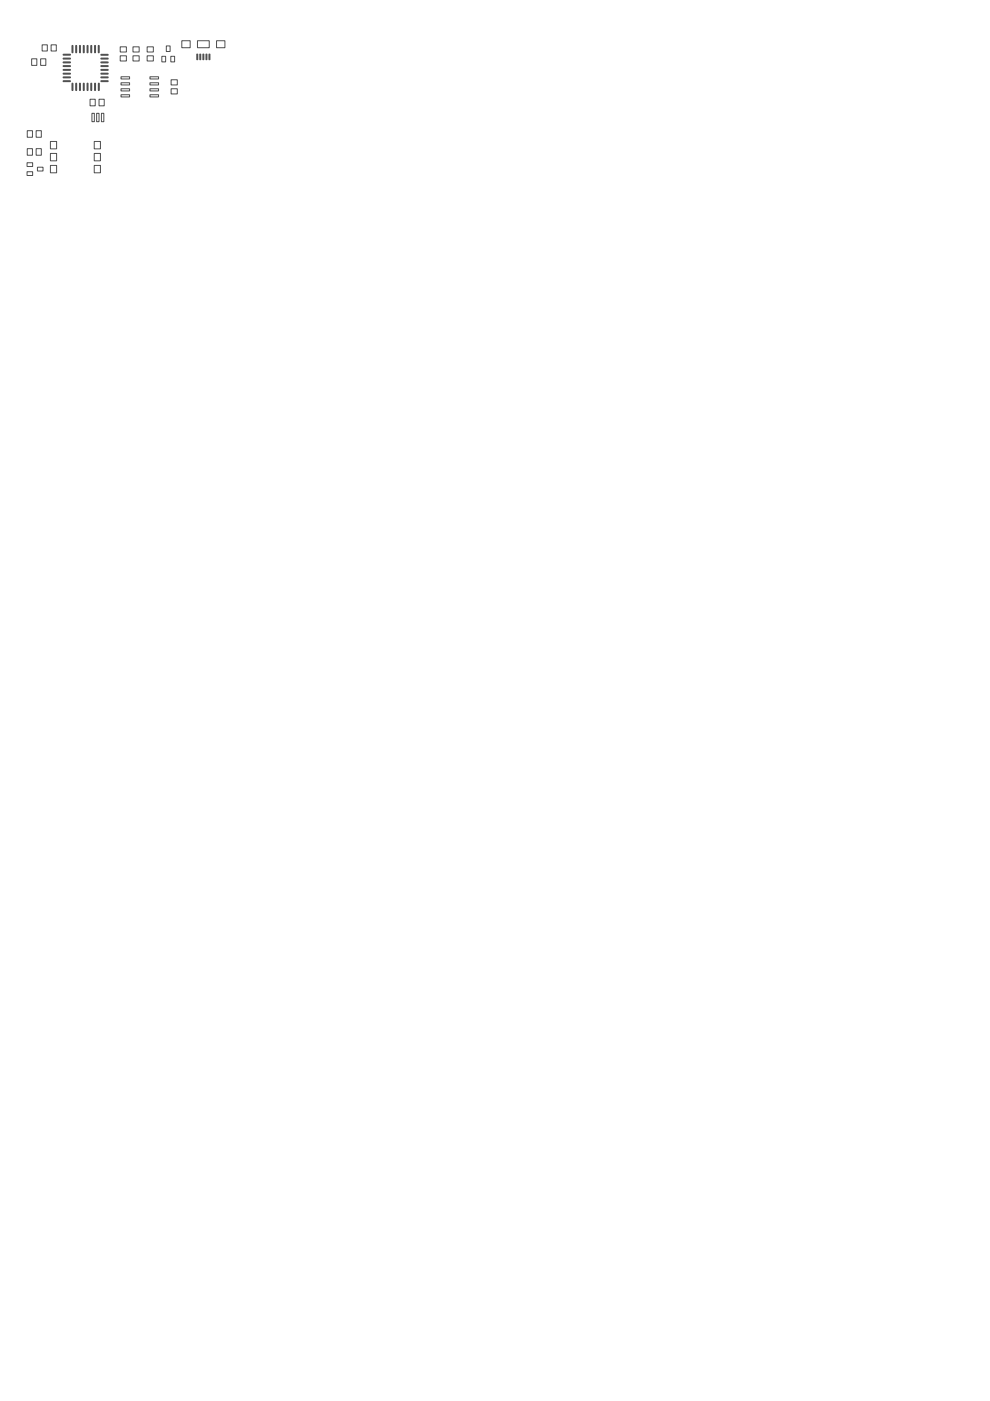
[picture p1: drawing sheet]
<svg xmlns="http://www.w3.org/2000/svg" width="210mm" height="297mm" viewBox="0 0 210 297" stroke-linecap="round" stroke-linejoin="round" font-family="sans-serif">
<g fill="none" stroke="#505050" stroke-width=".21">
<path d="M6.7 12.5h1.1v1.4h-1.1zM8.6 12.5h1.1v1.4h-1.1zM8.9 9.5h1.1v1.3h-1.1zM10.8 9.5h1.1v1.3h-1.1zM13.4 11.5l1.5 .1-1.4 .1zM13.4 12.3l1.5 .1-1.4 .1zM13.4 13.2h1.5l-1.4 .1zM13.4 13.9l1.5 .1-1.4 .1zM13.4 15.5l1.5 .1-1.4 .1zM13.4 14.7l1.5 .1-1.4 .1zM13.4 17.1l1.5 .1-1.4 .1zM13.4 16.3l1.5 .1-1.4 .1z"/>
<path d="M15.3 17.7h.2l-.1 1.5zM15.3 9.7h.2l-.1 1.5zM16.1 17.7h.2l-.1 1.5zM16.1 9.7h.2l-.1 1.5zM16.9 17.7h.2l-.1 1.5zM16.9 9.7h.2l-.1 1.5zM17.7 17.7h.2l-.1 1.5zM17.7 9.7h.2l-.1 1.5zM18.5 17.7h.2l-.1 1.5zM18.5 9.7h.2l-.1 1.5zM19.3 17.7h.2l-.2 1.5zM19.3 9.7h.2l-.2 1.5z"/>
<path d="M20.1 17.7h.2l-.1 1.5zM20.1 9.7h.2l-.1 1.5zM20.9 9.7h.1l-.1 1.5zM20.9 17.7h.2l-.1 1.5zM21.4 12.3l1.5 .1-1.4 .1zM21.4 13.2h1.5l-1.4 .1zM21.4 15.5l1.5 .1-1.4 .1zM21.4 17.1l1.5 .1-1.4 .1zM21.4 13.9l1.5 .1-1.4 .1zM21.4 16.3l1.5 .1-1.4 .1zM21.4 14.7l1.5 .1-1.4 .1zM21.4 11.5l1.5 .1-1.4 .1z"/>
<path d="M25.5 11.8h1.3v1.1h-1.3zM25.5 9.9h1.3v1.1h-1.3zM25.7 18.8h1.8v.5h-1.8zM25.7 17.5h1.8v.5h-1.8zM25.7 16.3h1.8v.4h-1.8zM28.2 9.9h1.3v1.1h-1.3zM28.2 11.8h1.3v1.1h-1.3zM31.2 11.8h1.3v1.1h-1.3zM31.2 9.9h1.3v1.1h-1.3zM31.8 18.8h1.8v.5h-1.8zM31.8 17.5h1.8v.5h-1.8zM31.8 16.3h1.8v.4h-1.8z"/>
<path d="M34.3 11.9h.8v1.2h-.8zM35.3 9.7h.8v1.2h-.8zM36.2 11.9h.8v1.2h-.8zM36.3 18.8h1.3v1.1h-1.3zM36.3 16.9h1.3v1.1h-1.3zM38.5 8.6h1.8v1.5h-1.8zM41.7 11.5h.2v1.2h-.2zM41.9 8.6h2.5v1.5h-2.5zM42.4 11.5h.2v1.2h-.2zM43 11.5h.2v1.2h-.2zM43.7 11.5h.2v1.2h-.2zM44.3 11.5h.2v1.2h-.2z"/>
<path d="M45.9 8.6h1.8v1.5h-1.8zM5.7 36.4h1.2v.8h-1.2zM5.7 34.5h1.2v.8h-1.2zM5.8 27.7h1.1v1.4h-1.1zM5.8 31.5h1.1v1.4h-1.1zM7.7 27.7h1.1v1.4h-1.1zM7.7 31.5h1.1v1.4h-1.1zM7.9 35.5h1.2v.8h-1.2zM10.7 30h1.3v1.6h-1.3zM10.7 32.5h1.3v1.6h-1.3zM10.7 35.1h1.3v1.5h-1.3zM19.1 21h1.1v1.4h-1.1z"/>
<path d="M19.5 24h.5v1.8h-.5zM20 35.1h1.3v1.5h-1.3zM20 32.5h1.3v1.6h-1.3zM20 30h1.3v1.6h-1.3zM20.5 24h.5v1.8h-.5zM21 21h1.1v1.4h-1.1zM21.5 24h.5v1.8h-.5zM25.7 20.1h1.8v.5h-1.8zM31.8 20.1h1.8v.5h-1.8z"/>
</g>
</svg>
